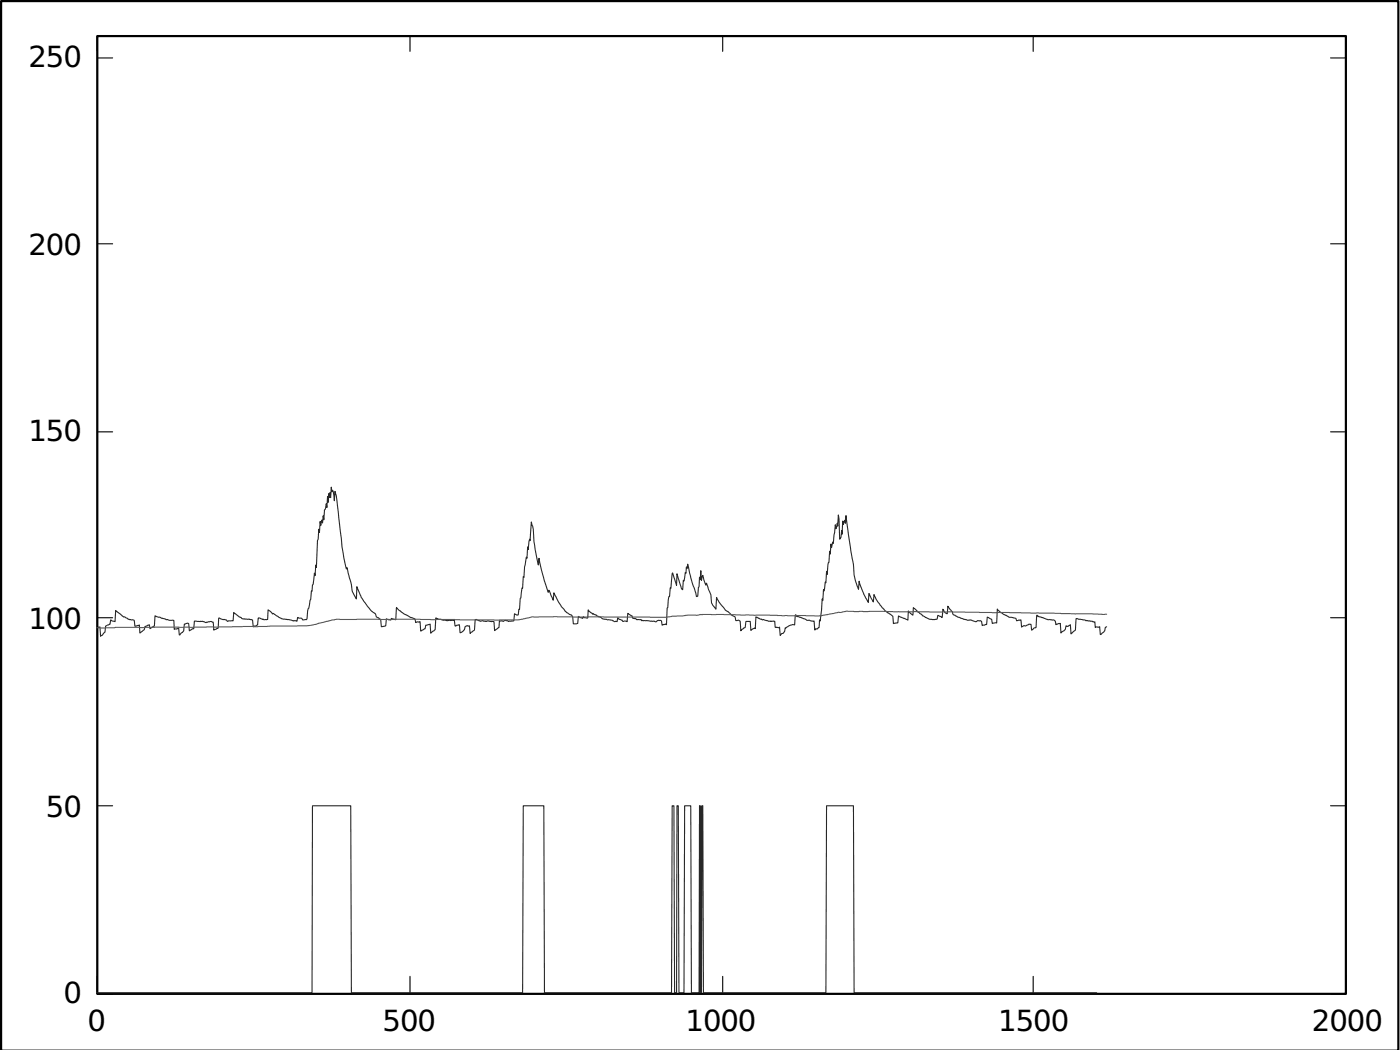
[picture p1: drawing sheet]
<svg xmlns="http://www.w3.org/2000/svg" width="226mm" height="169mm" viewBox="0 0 226 169" stroke-linecap="round" stroke-linejoin="round" font-family="sans-serif">
<defs><g id="words">
<g font-size="4.7">
<text x="4.6" y="10.8">250</text>
<text x="4.6" y="41.1">200</text>
<text x="4.6" y="71.1">150</text>
<text x="4.6" y="101.4">100</text>
<text x="7.4" y="131.7">50</text>
<text x="10.2" y="161.7">0</text>
<text x="14.1" y="166.3">0</text>
<text x="61.7" y="166.3">500</text>
<text x="110.6" y="166.3">1000</text>
<text x="161" y="166.3">1500</text>
<text x="211.6" y="166.3">2000</text>
</g>
</g></defs>
<path d="M.2 169.4v-169.2h225.3v169.2" fill="none" stroke="#000" stroke-width=".35"/>
<path d="M15.5 5.6h201.7v154.5h-201.7z" fill="#fff"/>
<path d="M15.7 5.8h201.3v154.5h-201.3z" fill="none" stroke="#000" stroke-width=".35"/>
<g fill="none" stroke="#000" stroke-width=".18">
<path d="M15.7 5.8h201.3v154.5h-201.3zM15.7 9.3h2.5M15.7 5.8v2.5M66.1 5.8v2.5M116.5 5.8v2.5M166.6 5.8v2.5M214.6 9.3h2.4M217 5.8v2.5M15.7 39.3h2.5M214.6 39.3h2.4M15.7 69.6h2.5M214.6 69.6h2.4"/>
<path d="M15.7 99.6h2.5M214.6 99.6h2.4M15.7 129.9h2.5M214.6 129.9h2.4M15.7 157.5v2.8h2.5M66.1 157.5v2.8M116.5 157.5v2.8M166.6 157.5v2.8M217 157.5v2.8h-2.4"/>
</g>
<path d="M178.5 101.1l-.2 .1-.1 .5-.8 .6-.1-1.2-.7 .1v-.9l-3.1-.5-.1 1.8-.7 .6-.1-1.5-.5 .3-.2-.1-.1 .6-.7 .6-.1-1.6-.7 .2-.1-.6-.6-.2a5.8 5.8 0 0 1-2.4-.7l-.1 2-.3 .1-.4 .3-.1-.9-.3-.1-1.2 .5-.2-1.1-.7 .1-.1-.4-.7-.1a.77 .77 0 0 1-.8-.3l-1.1-.6-.4-.5-.1 2.3h-.7l-.1-.6-.7-.4-.1 1.2-.7 .2-.1-.7a.91 .91 0 0 0-.9 .1l-.9-.3h-.4l-.7-.1-1.2-.5-.5-.3-.1-.4-.7-.9-.1 1.2-.5-.3-.2-.5-.1 1.4-.8-.4-.1 .6a2.59 2.59 0 0 1-2.6-.8l-1.2-1-.1 1.2-.7-.7-.1 1.5-1.5-.7-.1 1.1-.7 .2-.1-1.2-.3-.3a6.8 6.8 0 0 1-2.7-3.2l-.2 1.2-.7-1.4-.1 1.5-.7-1.3-.7-2.2-.2 1.3-.7-2.3-.1-1.7-.4-2.2-.8-5.6-.1 1.2-.1-.5-.2 .7-.1-.6-.1 2.1-.1-.5-.1 1-.2 .4-.2-4-.1 1.8-.1-.4-.2 .9-.1-.7-.3 3-.1-.2-.2 .9-.1-.6-.1 1.7-.1-.5-.1 1.8h-.1l-.1 .5-.1 1.4-.1-.5-.1 1.9-.1-.1-.2 1.4-.1-.2-.1 1.7-.1-.2-.3 3.5-.1-.1-.1 1.2-.3 .3-.2-.1-.2 .2-.1-1.5-1.1-.1-.4-.2-1.3-.4-.2-.2-.2 1.6-.3-.1-.4 .1-.8 .4-.1 .7-.7 .6-.1-1.4-.2 .1-.5-.1-.1-.9h-.7l-1.1-.3-.1 .1-1.1-.5-.1 1.9-.1-.1-.6 .4-.1-1.5h-.7l-.1 1h-.2l-.5 .5-.1-1.5-.3-.2-.4 .1-.2-.7-.4-.1-.6-.6-.5-.3-1.1-1.3-.3-.8-.1 1.9-.6-.6-.2-.3-.1-1.4-.7-1.9-.1 .4-.1-.3-.4-1.3-.2 .8-.1-1.6-.1 1.5-.1-.4-.3 3-.2 .1-.9-3-.5-2.2-.1 .7-.1-.3-.1 1.1-.1-.2-.2 1.4-.1-.1-.1 1.5-.2-.2-.7-2.4-.1 1.9-.6-2-.1 .1-.2 2.4-.1-.1-.1 1.4h-.1l-.2 1.8-.1 .1-.1 2.6-.1-.1-.6 .2-.1-.7a.81 .81 0 0 0-.9 .2l-.3-.2h-2l-.2-.2h-.6l-.2-.1-.5-.1-.1-.4-.7-.4-.1 1.4-.3-.2-.4 .1-.1-.2-.4-.1-.3-.3-.1 .7h-.4l-.4-.3h-.4a2.48 2.48 0 0 1-1.6-.6l-.4-.1-.6-.3-.1 .1-.7-.7-.1 1.3-.5-.1-.2-.2-.1 .3-.7-.3-.1 1.1-.7 .1-.1-1.1-.4-.3a5 5 0 0 1-2.1-2.4l-.6-1.2-.1 1.2-.7-1.6-.1 .3-.6-1.8-.9-3.7-.1 1.1-.7-3.7a7.3 7.3 0 0 0-.4-3.2l-.2 3-.1-.2-.2 1.6-.1-.4-.1 1.8-.1-.1-.3 1.5-.3 3.5-.1-.1-.2 1.6-.1 .1-.1 1.8-.1-.1-.1 1h-.2l-.4-.2-.1 1.1-.8 .1-.5-.2-.4 .2-.7-.1v1.1l-.7 .5-.1-1.4-1-.2-.4 .1-.5-.1-.4 .1-.7-.3h-.1l-.1 1.7-.7 .6-.1-1.3-.2 .1-.2-.1-.3 .2-.1 .5-.7 .5-.1-1.4-.7 .3-.1-1h-1.8l-1.2-.3-.1 1.8-.7 .6-.1-1.5-.7 .2-.1 .6-.8 .4-.1-1.5-.7 .1-.1-.6-1.7-.7-.8-.6-.5-.5-.1 1.9-.7-.2-.1 .3-.7-.2-.1 1.1-.7 .2-.1-1.2-.1-.1a1.43 1.43 0 0 1-.8-.9 7.1 7.1 0 0 1-2.3-2.8l-.6-1.5-.1 2-.7-1.1-.2-1.7-.6-2.3-.1 .3-.5-1.9-1.2-10-.2-.7-.1 1.6-.2-1.5-.1-.2-.1 .2-.1-.7-.1 1.7-.1-.9-.1 .8-.1-.6-.1 1.4-.1-1-.1 1.8-.1-.6-.2 1h-.1l-.1 1.6-.1-.6-.1 1.2-.1-.5-.2 .8-.1-.6-.1 1.8-.1-.6-.1 1.7-.1 .2-.2 4.3-.1-.4-.1 1.7-.1-.4-.4 3-.1-.1-.1 1.4-.5 1.8-.1 1.3-.1 .1-.6 .1-.2-.3-.6-.1-.1 .6-.3-.1h-.3l-.8-.2a3.5 3.5 0 0 1-2.5-1l-.1 .1-.1-.3-.6-.3v1.5h-.7l-.9-.2-.1 1.1-.7 .3-.1-1.1-.7-.1a2.06 2.06 0 0 1-1.6-.6l-.7-.5-.1 1.3h-.4a.67 .67 0 0 1-.8-.1l-1.1-.3-.1 1.6-.7 .3-.1-1.3-.3-.1-.5 .1a.76 .76 0 0 1-.9-.1h-1.4l-.1 1.2h-.2l-.5 .3-.1-1.1-.2-.1-.5 .1-.1 1.2-.7 .6-.1-1.1-.3 .2h-.4l-.1-1.5-1.2-.1-1.8-.6-.1 1.7-.7 .4-.1-.7-.7 .3-.1 .5-.7 .6-.1-1.3-.7 .2-.1-1-1-.1-.5-.4h-.2l-1.3-1-.2 1.8-.7-.3-.1 .7-.7 .3-.1 .9-.7 .7-.1-1.5-.5 .1M15.6 160.1h34.7l.1-30.2h6.2l.1 30.2h27.6l.1-30.2h3.3l.1 30.2h20.5l.1-30.2h.3l.1 30.2h.3l.1-30.2h.2l.1 30.2h.8l.1-30.2h1l.1 30.2h1.2l.1-30.2 .1 30.2 .1-30.2 .1 30.2 .1-30.2h.1l.1 30.2h19.8l.1-30.2h4.3l.1 30.2h39.1" fill="none" stroke="#272727" stroke-width=".18"/>
<path d="M178.5 99.1l-15.8-.3-26.3-.2-4.3 .7-19.1-.2-.6 .1h-1.5l-.8 .1-1.7 .1-.9 .2-21.7-.1-2.2 .5-29.4-.1-3.2 .8-1.5 .2-33.9 .3" fill="none" stroke="#575757" stroke-width=".18"/>
<use href="#words"/>
</svg>
